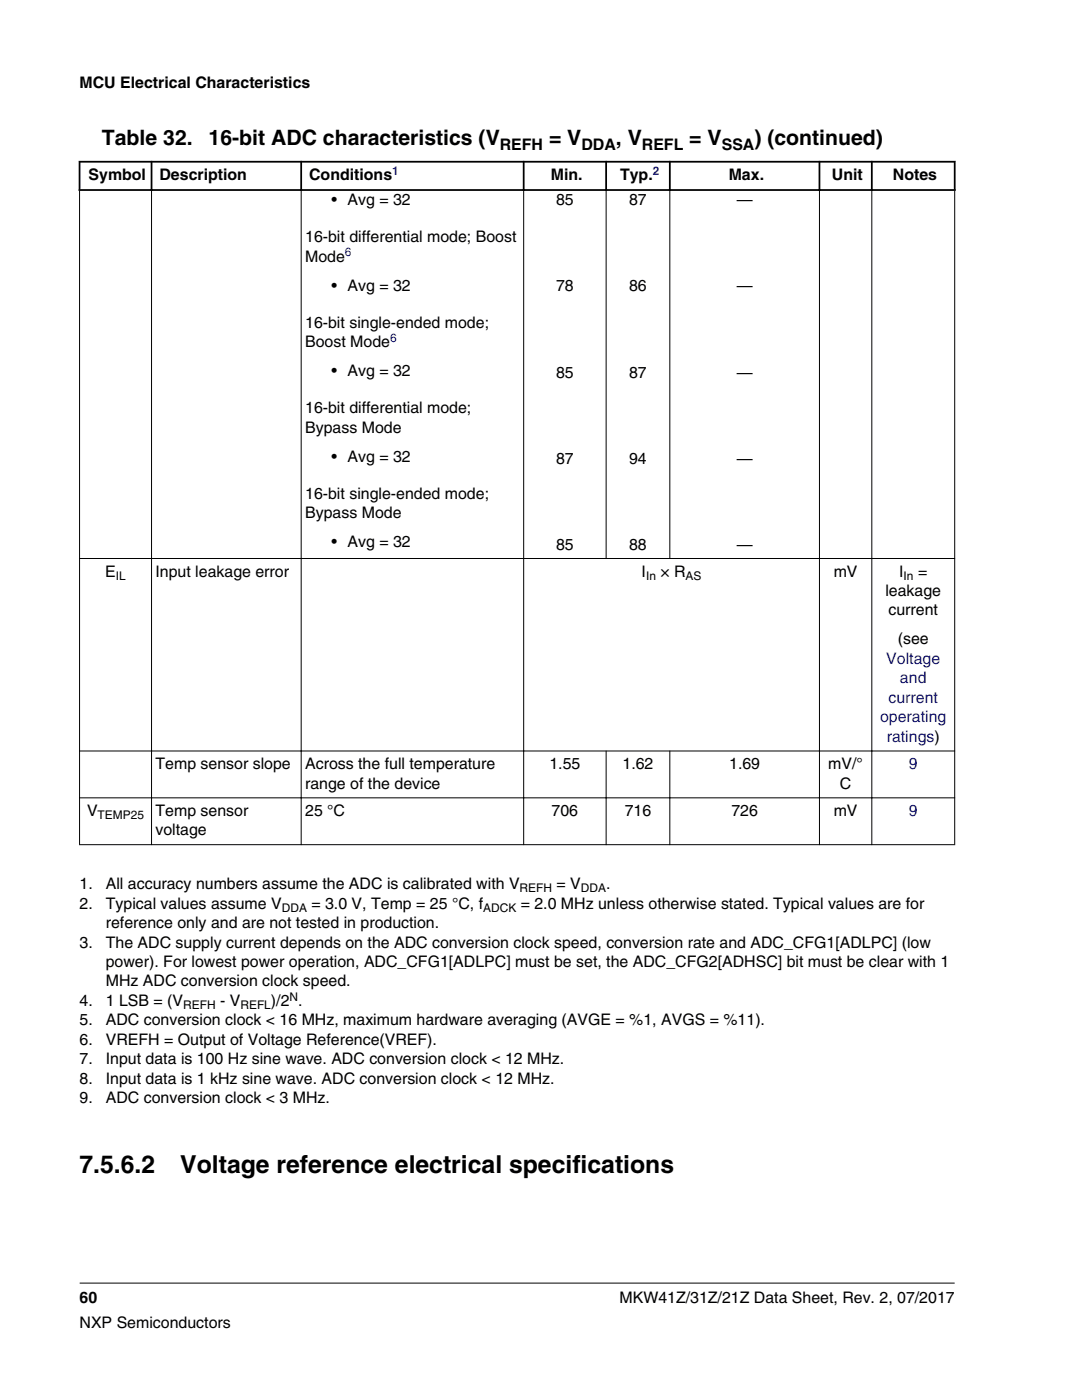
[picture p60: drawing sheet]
<svg xmlns="http://www.w3.org/2000/svg" width="216mm" height="279mm" viewBox="0 0 216 279" stroke-linecap="round" stroke-linejoin="round" font-family="sans-serif">
<defs><g id="words">
<g font-size="4.9">
<text x="15.9" y="234">7.5.6.2</text>
<text x="36" y="234">Voltage reference electrical specifications</text>
</g>
<g font-size="4.2">
<text x="20.3" y="29">Table 32.</text>
<text x="41.6" y="29">16-bit ADC characteristics (V</text>
<text x="109.6" y="29">= V</text>
<text x="122.9" y="29">, V</text>
<text x="137.5" y="29">= V</text>
<text x="150.5" y="29">) (continued)</text>
</g>
<g font-size="3.2">
<text x="15.9" y="17.5">MCU Electrical Characteristics</text>
<text x="99.7" y="29.9">REFH</text>
<text x="116" y="29.9">DDA</text>
<text x="128.1" y="29.9">REFL</text>
<text x="144" y="29.9">SSA</text>
<text x="17.7" y="36">Symbol</text>
<text x="31.8" y="36">Description</text>
<text x="61.7" y="36">Conditions</text>
<text x="109.9" y="36">Min.</text>
<text x="123.7" y="36">Typ.</text>
<text x="145.4" y="36">Max.</text>
<text x="166" y="36">Unit</text>
<text x="178.2" y="36">Notes</text>
<text x="66.1" y="40.9">• Avg = 32</text>
<text x="111" y="40.9">85</text>
<text x="125.5" y="40.9">87</text>
<text x="147" y="40.9">—</text>
<text x="60.9" y="48.3">16-bit differential mode; Boost</text>
<text x="60.9" y="52.2">Mode</text>
<text x="66.1" y="58">• Avg = 32</text>
<text x="111" y="58.1">78</text>
<text x="125.5" y="58.1">86</text>
<text x="147" y="58.1">—</text>
<text x="60.9" y="65.4">16-bit single-ended mode;</text>
<text x="60.9" y="69.3">Boost Mode</text>
<text x="66.1" y="75.1">• Avg = 32</text>
<text x="111" y="75.3">85</text>
<text x="125.5" y="75.3">87</text>
<text x="147" y="75.3">—</text>
<text x="60.9" y="82.5">16-bit differential mode;</text>
<text x="60.9" y="86.4">Bypass Mode</text>
<text x="66.1" y="92.1">• Avg = 32</text>
<text x="111" y="92.6">87</text>
<text x="125.5" y="92.6">94</text>
<text x="147" y="92.6">—</text>
<text x="60.9" y="99.5">16-bit single-ended mode;</text>
<text x="60.9" y="103.4">Bypass Mode</text>
<text x="66.1" y="109.2">• Avg = 32</text>
<text x="111" y="109.8">85</text>
<text x="125.5" y="109.8">88</text>
<text x="147" y="109.8">—</text>
<text x="21" y="115.1">E</text>
<text x="31" y="115.1">Input leakage error</text>
<text x="128" y="115.1">I</text>
<text x="131.8" y="115.1">× R</text>
<text x="166.4" y="115.1">mV</text>
<text x="176.7" y="118.9">leakage</text>
<text x="179.4" y="115.1">I</text>
<text x="183.2" y="115.1">=</text>
<text x="177.3" y="122.8">current</text>
<text x="179.1" y="128.6">(see</text>
<text x="31" y="153.5">Temp sensor slope</text>
<text x="60.9" y="153.5">Across the full temperature</text>
<text x="109.6" y="153.5">1.55</text>
<text x="124.2" y="153.5">1.62</text>
<text x="145.5" y="153.5">1.69</text>
<text x="165.3" y="153.5">mV/°</text>
<text x="60.9" y="157.4">range of the device</text>
<text x="167.6" y="157.4">C</text>
<text x="17.4" y="162.8">V</text>
<text x="31" y="162.8">Temp sensor</text>
<text x="31" y="166.7">voltage</text>
<text x="60.9" y="162.8">25 °C</text>
<text x="110.1" y="162.8">706</text>
<text x="124.7" y="162.8">716</text>
<text x="145.9" y="162.8">726</text>
<text x="166.4" y="162.8">mV</text>
<text x="15.9" y="177.5">1.</text>
<text x="21.1" y="177.5">All accuracy numbers assume the ADC is calibrated with V</text>
<text x="111.1" y="177.5">= V</text>
<text x="120.9" y="177.5">.</text>
<text x="15.9" y="181.4">2.</text>
<text x="21.1" y="185.2">reference only and are not tested in production.</text>
<text x="21.1" y="181.4">Typical values assume V</text>
<text x="62.1" y="181.4">= 3.0 V, Temp = 25 °C, f</text>
<text x="103.9" y="181.4">= 2.0 MHz unless otherwise stated. Typical values are for</text>
<text x="15.9" y="189.1">3.</text>
<text x="21.1" y="189.1">The ADC supply current depends on the ADC conversion clock speed, conversion rate and ADC_CFG1[ADLPC] (low</text>
<text x="21.1" y="193">power). For lowest power operation, ADC_CFG1[ADLPC] must be set, the ADC_CFG2[ADHSC] bit must be clear with 1</text>
<text x="21.1" y="196.9">MHz ADC conversion clock speed.</text>
<text x="15.9" y="200.8">4.</text>
<text x="21.1" y="200.8">1 LSB = (V</text>
<text x="43.9" y="200.8">- V</text>
<text x="54.1" y="200.8">)/2 .</text>
<text x="15.9" y="204.6">5.</text>
<text x="15.9" y="208.5">6.</text>
<text x="21.1" y="204.6">ADC conversion clock &lt; 16 MHz, maximum hardware averaging (AVGE = %1, AVGS = %11).</text>
<text x="21.1" y="208.5">VREFH = Output of Voltage Reference(VREF).</text>
<text x="15.9" y="212.4">7.</text>
<text x="21.1" y="212.4">Input data is 100 Hz sine wave. ADC conversion clock &lt; 12 MHz.</text>
<text x="15.9" y="216.3">8.</text>
<text x="15.9" y="220.2">9.</text>
<text x="21.1" y="216.3">Input data is 1 kHz sine wave. ADC conversion clock &lt; 12 MHz.</text>
<text x="21.1" y="220.2">ADC conversion clock &lt; 3 MHz.</text>
<text x="15.9" y="260">60</text>
<text x="123.6" y="260">MKW41Z/31Z/21Z Data Sheet, Rev. 2, 07/2017</text>
<text x="15.9" y="265">NXP Semiconductors</text>
</g>
<g font-size="3.2" fill="#00f">
<text x="176.8" y="132.5">Voltage</text>
<text x="179.6" y="136.4">and</text>
<text x="177.3" y="140.3">current</text>
<text x="175.6" y="144.1">operating</text>
<text x="176.9" y="148">ratings)</text>
<text x="181.3" y="153.5">9</text>
<text x="181.3" y="162.8">9</text>
</g>
<g font-size="2.4" fill="#00f">
<text x="78.3" y="34.9">1</text>
<text x="130.3" y="34.9">2</text>
<text x="68.8" y="51.1">6</text>
<text x="77.8" y="68.2">6</text>
</g>
<g font-size="2.4">
<text x="23.1" y="115.7">IL</text>
<text x="128.9" y="115.7">In</text>
<text x="136.8" y="115.7">AS</text>
<text x="180.3" y="115.7">In</text>
<text x="19.5" y="163.5">TEMP25</text>
<text x="103.7" y="178.1">REFH</text>
<text x="115.9" y="178.1">DDA</text>
<text x="56.2" y="182">DDA</text>
<text x="96.4" y="182">ADCK</text>
<text x="36.6" y="201.4">REFH</text>
<text x="48" y="201.4">REFL</text>
<text x="57.8" y="199.7">N</text>
</g>
</g></defs>
<path d="M15.7 32.3h175M15.7 37.9h175M15.9 32.1v6M30.2 32.1v6M60.1 32.1v6M104.5 32.1v6M120.9 32.1v6M133.7 32.1v6M163.5 32.1v6M174 32.1v6M190.5 32.1v6" fill="none" stroke="#000" stroke-width=".35"/>
<g fill="none" stroke="#000" stroke-width=".2">
<path d="M15.9 38.1v130.6M30.2 37.7v131M60.1 37.7v131M104.5 37.7v131M120.9 37.7v73.8M133.7 37.7v73.8M163.5 37.7v131M174 37.7v131M190.5 38.1v130.6M15.8 111.5h174.8M15.8 149.9h174.8M15.8 159.2h174.8"/>
<path d="M120.9 149.8v18.9M133.7 149.8v18.9M15.8 168.6h174.8M15.9 256.1h174.6"/>
</g>
<use href="#words"/>
</svg>
